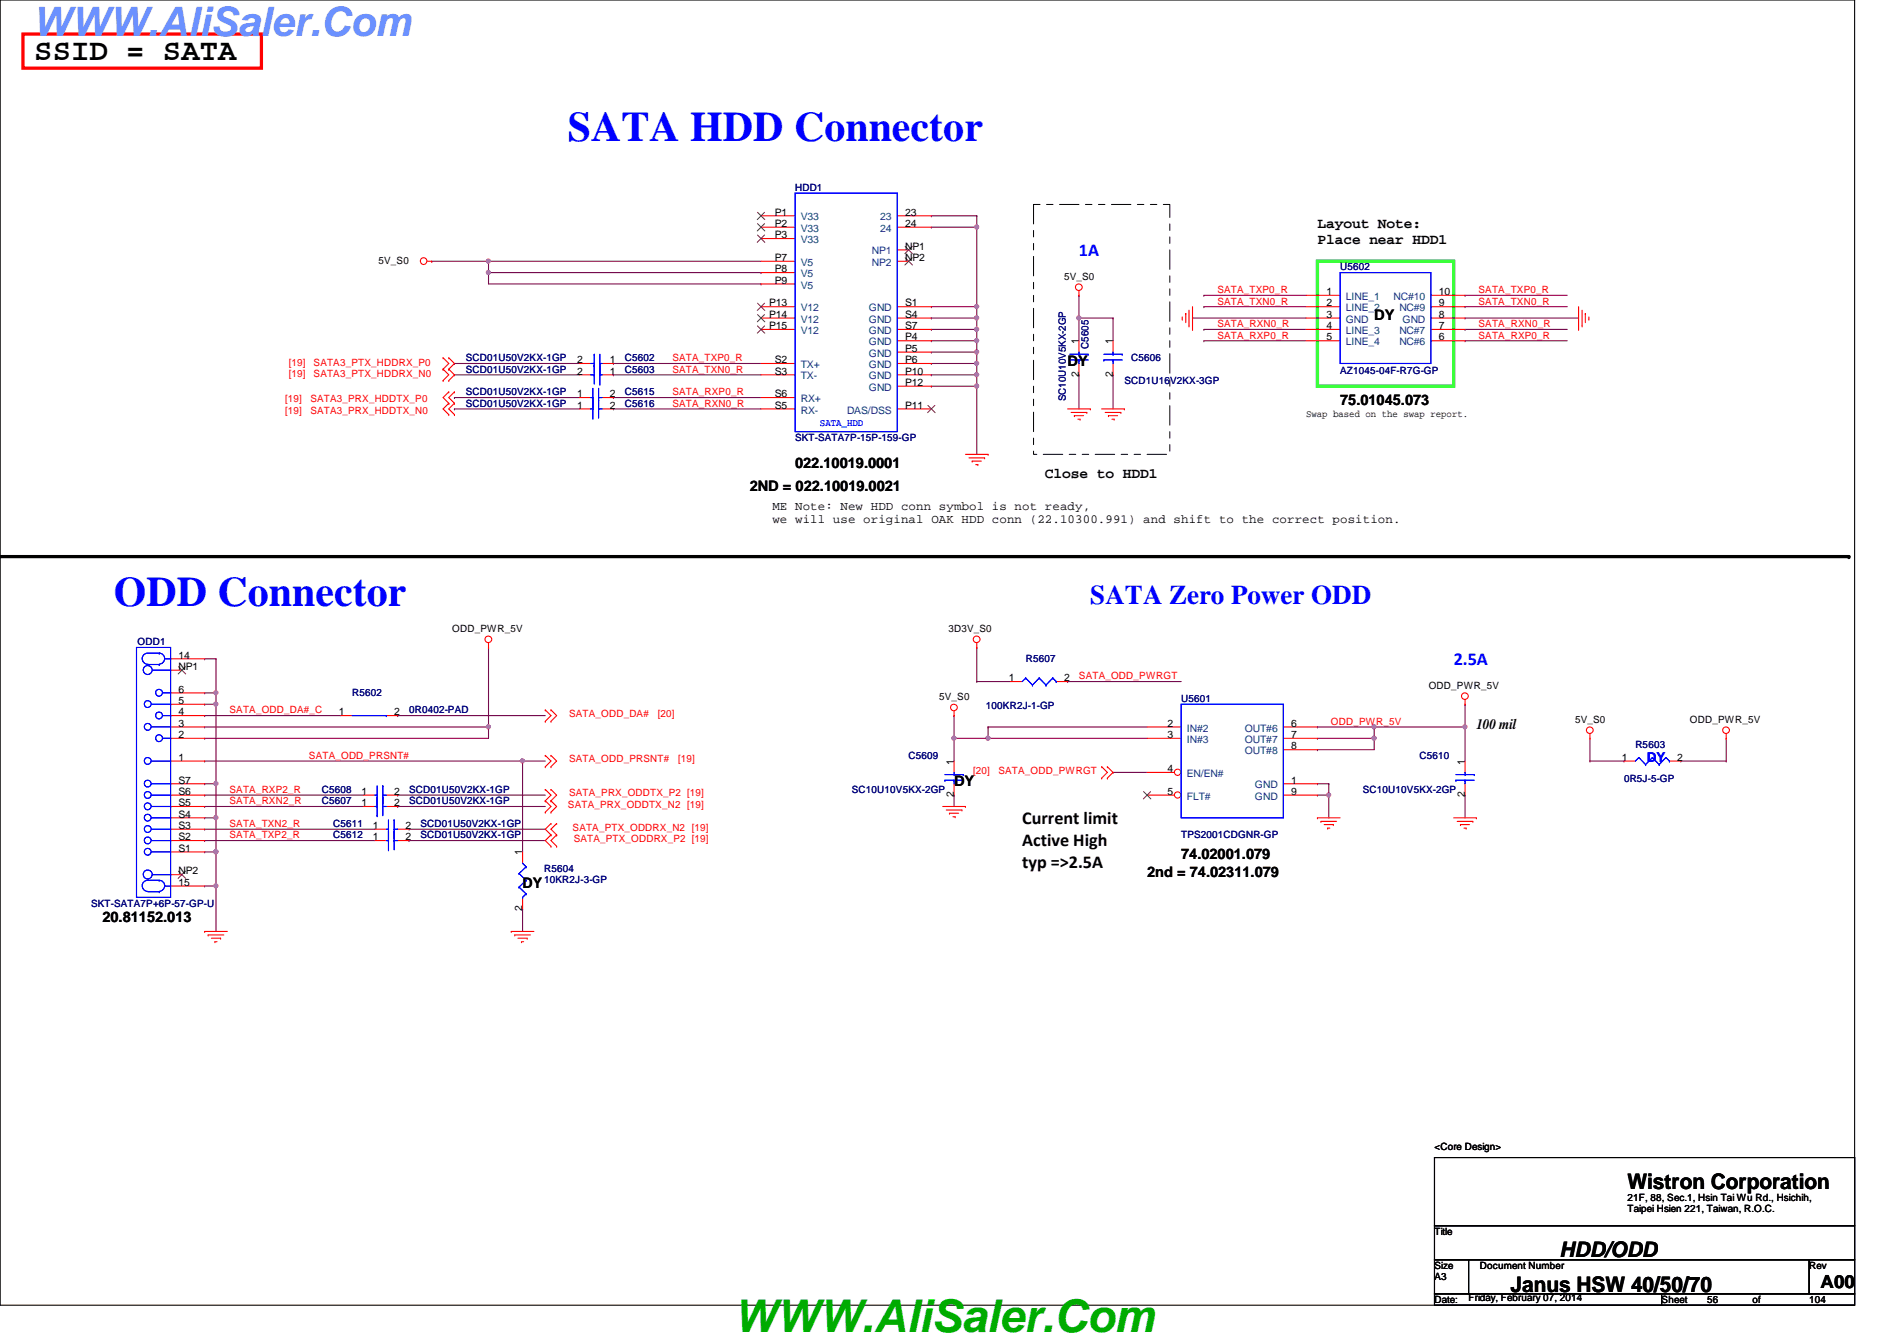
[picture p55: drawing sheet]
<svg xmlns="http://www.w3.org/2000/svg" width="297mm" height="210mm" viewBox="0 0 297 210" stroke-linecap="round" stroke-linejoin="round" font-family="sans-serif">
<defs><g id="words">
<text font-size="7.1" fill="#00ab00" x="114.9" y="208.6">WWW.AliSaler.Com</text>
<g font-size="6.6" fill="#00f">
<text x="88.9" y="22">SATA HDD Connector</text>
<text x="17.8" y="94.9">ODD Connector</text>
</g>
<text font-size="6.3" fill="#6b91ff" x="5.1" y="5.6">WWW.AliSaler.Com</text>
<text font-size="4.8" x="5.4" y="9.4">SSID = SATA</text>
<text font-size="4.2" fill="#00f" x="170.7" y="94.6">SATA Zero Power ODD</text>
<g font-size="3.3">
<text x="254.8" y="186.1">Wistron Corporation</text>
<text x="244.2" y="196.7">HDD/ODD</text>
<text x="236.5" y="202.3">Janus HSW 40/50/70</text>
</g>
<g font-size="2.8" fill="#00f">
<text x="168.9" y="40">1A</text>
<text x="227.6" y="104.1">2.5A</text>
</g>
<g font-size="2.8">
<text x="160.1" y="128.9">Current limit</text>
<text x="160.1" y="132.4">Active High</text>
<text x="160.1" y="135.9">typ =&gt;2.5A</text>
<text x="285.1" y="201.6">A00</text>
</g>
<g font-size="2.3">
<text x="206.3" y="35.6">Layout Note:</text>
<text x="206.3" y="38.2">Place near HDD1</text>
<text x="215.2" y="50.1">DY</text>
<text x="167.2" y="57.2">DY</text>
<text x="209.8" y="63.5">75.01045.073</text>
<text x="117.4" y="76.8">2ND = 022.10019.0021</text>
<text x="124.5" y="73.2">022.10019.0001</text>
<text x="163.6" y="74.8">Close to HDD1</text>
<text x="231.2" y="114.1">100 mil</text>
<text x="149.4" y="123">DY</text>
<text x="179.6" y="137.2">2nd = 74.02311.079</text>
<text x="185" y="134.4">74.02001.079</text>
<text x="81.8" y="139">DY</text>
<text x="16" y="144.4">20.81152.013</text>
</g>
<text font-size="2.1" fill="#00f" x="257.8" y="119.3">DY</text>
<g font-size="1.9">
<text x="120.9" y="79.8">ME Note: New HDD conn symbol is not ready,</text>
<text x="120.9" y="81.8">we will use original OAK HDD conn (22.10300.991) and shift to the correct position.</text>
</g>
<g font-size="1.6" fill="#000080">
<text x="124.5" y="29.9">HDD1</text>
<text x="209.8" y="42.3">U5602</text>
<text x="72.9" y="56.6">SCD01U50V2KX-1GP</text>
<text x="72.9" y="58.3">SCD01U50V2KX-1GP</text>
<text x="97.8" y="56.6">C5602</text>
<text x="97.8" y="58.3">C5603</text>
<text x="170.4" y="54.6" transform="rotate(-90 170.4 54.6)">C5605</text>
<text x="177.1" y="56.6">C5606</text>
<text x="209.8" y="58.5">AZ1045-04F-R7G-GP</text>
<text x="72.9" y="61.9">SCD01U50V2KX-1GP</text>
<text x="72.9" y="63.7">SCD01U50V2KX-1GP</text>
<text x="97.8" y="61.9">C5615</text>
<text x="97.8" y="63.7">C5616</text>
<text x="166.9" y="62.8" transform="rotate(-90 166.9 62.8)">SC10U10V5KX-2GP</text>
<text x="176.1" y="60.1">SCD1U16V2KX-3GP</text>
<text x="124.5" y="69">SKT-SATA7P-15P-159-GP</text>
<text x="21.5" y="101">ODD1</text>
<text x="160.6" y="103.7">R5607</text>
<text x="55.2" y="109">R5602</text>
<text x="64" y="111.7">0R0402-PAD</text>
<text x="154.4" y="111">100KR2J-1-GP</text>
<text x="185" y="109.9">U5601</text>
<text x="142.3" y="118.8">C5609</text>
<text x="222.3" y="118.8">C5610</text>
<text x="256.1" y="117">R5603</text>
<text x="50.4" y="125.9">C5607</text>
<text x="50.4" y="124.1">C5608</text>
<text x="64" y="125.9">SCD01U50V2KX-1GP</text>
<text x="64" y="124.1">SCD01U50V2KX-1GP</text>
<text x="133.4" y="124.1">SC10U10V5KX-2GP</text>
<text x="213.4" y="124.1">SC10U10V5KX-2GP</text>
<text x="254.3" y="122.3">0R5J-5-GP</text>
<text x="52.2" y="129.5">C5611</text>
<text x="52.2" y="131.2">C5612</text>
<text x="65.8" y="129.5">SCD01U50V2KX-1GP</text>
<text x="65.8" y="131.2">SCD01U50V2KX-1GP</text>
<text x="185" y="131.2">TPS2001CDGNR-GP</text>
<text x="85.2" y="136.6">R5604</text>
<text x="14.3" y="141.9">SKT-SATA7P+6P-57-GP-U</text>
<text x="85.2" y="138.2">10KR2J-3-GP</text>
</g>
<g font-size="1.6">
<text x="121.3" y="33.7">P1</text>
<text x="121.3" y="35.5">P2</text>
<text x="141.7" y="33.7">23</text>
<text x="141.7" y="35.5">24</text>
<text x="59.3" y="41.3">5V_S0</text>
<text x="121.3" y="37.3">P3</text>
<text x="121.3" y="40.9">P7</text>
<text x="141.7" y="39.1">NP1</text>
<text x="141.7" y="40.9">NP2</text>
<text x="120.4" y="48">P13</text>
<text x="121.3" y="42.6">P8</text>
<text x="121.3" y="44.4">P9</text>
<text x="141.7" y="48">S1</text>
<text x="166.6" y="43.8">5V_S0</text>
<text x="207.7" y="46.2">1</text>
<text x="207.7" y="48">2</text>
<text x="225.3" y="46.2">10</text>
<text x="225.3" y="48">9</text>
<text x="120.4" y="49.7">P14</text>
<text x="120.4" y="51.5">P15</text>
<text x="141.7" y="49.7">S4</text>
<text x="141.7" y="51.5">S7</text>
<text x="141.7" y="53.3">P4</text>
<text x="168.9" y="53.9" transform="rotate(-90 168.9 53.9)">1</text>
<text x="174.2" y="53.9" transform="rotate(-90 174.2 53.9)">1</text>
<text x="207.7" y="51.5">4</text>
<text x="207.7" y="53.3">5</text>
<text x="207.7" y="49.7">3</text>
<text x="225.3" y="49.7">8</text>
<text x="225.3" y="51.5">7</text>
<text x="225.3" y="53.3">6</text>
<text x="90.4" y="56.9">2</text>
<text x="90.4" y="58.6">2</text>
<text x="95.5" y="56.9">1</text>
<text x="95.5" y="58.6">1</text>
<text x="121.3" y="56.9">S2</text>
<text x="121.3" y="58.6">S3</text>
<text x="141.7" y="55.1">P5</text>
<text x="141.7" y="56.9">P6</text>
<text x="141.7" y="58.6">P10</text>
<text x="168.9" y="59" transform="rotate(-90 168.9 59)">2</text>
<text x="174.2" y="59" transform="rotate(-90 174.2 59)">2</text>
<text x="90.4" y="62.2">1</text>
<text x="90.4" y="64">1</text>
<text x="95.5" y="62.2">2</text>
<text x="95.5" y="64">2</text>
<text x="121.3" y="62.2">S6</text>
<text x="121.3" y="64">S5</text>
<text x="141.7" y="60.4">P12</text>
<text x="141.7" y="64">P11</text>
<text x="204.5" y="65.2">Swap based on the swap report.</text>
<text x="70.8" y="98.9">ODD_PWR_5V</text>
<text x="148.5" y="98.9">3D3V_S0</text>
<text x="27.9" y="103.1">14</text>
<text x="27.9" y="104.9">NP1</text>
<text x="157.9" y="106.6">1</text>
<text x="166.6" y="106.6">2</text>
<text x="223.7" y="107.8">ODD_PWR_5V</text>
<text x="27.9" y="108.4">6</text>
<text x="27.9" y="110.2">5</text>
<text x="27.9" y="112">4</text>
<text x="27.9" y="113.7">3</text>
<text x="53" y="112">1</text>
<text x="61.7" y="112">2</text>
<text x="147.1" y="109.6">5V_S0</text>
<text x="182.8" y="113.7">2</text>
<text x="202.2" y="113.7">6</text>
<text x="246.6" y="113.1">5V_S0</text>
<text x="264.6" y="113.1">ODD_PWR_5V</text>
<text x="27.9" y="115.5">2</text>
<text x="27.9" y="119.1">1</text>
<text x="149.3" y="119.7" transform="rotate(-90 149.3 119.7)">1</text>
<text x="182.8" y="115.5">3</text>
<text x="202.2" y="115.5">7</text>
<text x="202.2" y="117.3">8</text>
<text x="229.4" y="119.7" transform="rotate(-90 229.4 119.7)">1</text>
<text x="254" y="119.1">1</text>
<text x="262.6" y="119.1">2</text>
<text x="27.9" y="122.6">S7</text>
<text x="27.9" y="124.4">S6</text>
<text x="56.6" y="124.4">1</text>
<text x="61.7" y="124.4">2</text>
<text x="149.3" y="124.8" transform="rotate(-90 149.3 124.8)">2</text>
<text x="182.8" y="120.9">4</text>
<text x="182.8" y="124.4">5</text>
<text x="202.2" y="122.6">1</text>
<text x="202.2" y="124.4">9</text>
<text x="229.4" y="124.8" transform="rotate(-90 229.4 124.8)">2</text>
<text x="27.9" y="126.2">S5</text>
<text x="27.9" y="128">S4</text>
<text x="27.9" y="129.8">S3</text>
<text x="27.9" y="131.5">S2</text>
<text x="56.6" y="126.2">1</text>
<text x="58.4" y="129.8">1</text>
<text x="58.4" y="131.5">1</text>
<text x="61.7" y="126.2">2</text>
<text x="63.5" y="129.8">2</text>
<text x="63.5" y="131.5">2</text>
<text x="27.9" y="133.3">S1</text>
<text x="27.9" y="136.9">NP2</text>
<text x="81.8" y="133.9" transform="rotate(-90 81.8 133.9)">1</text>
<text x="27.9" y="138.6">15</text>
<text x="81.8" y="142.6" transform="rotate(-90 81.8 142.6)">2</text>
<text x="224.6" y="180">&lt;Core Design&gt;</text>
<text x="254.8" y="188">21F, 88, Sec.1, Hsin Tai Wu Rd., Hsichih,</text>
<text x="254.8" y="189.8">Taipei Hsien 221, Taiwan, R.O.C.</text>
<text x="224.6" y="193.3">Title</text>
<text x="224.6" y="198.6">Size</text>
<text x="224.6" y="204">Date:</text>
<text x="224.6" y="200.4">A3</text>
<text x="230" y="203.6">Friday, February 07, 2014</text>
<text x="231.7" y="198.6">Document Number</text>
<text x="260.2" y="204">Sheet</text>
<text x="267.3" y="204">56</text>
<text x="274.4" y="204">of</text>
<text x="283.3" y="198.6">Rev</text>
<text x="283.3" y="204">104</text>
</g>
<g font-size="1.6" fill="#004080">
<text x="125.4" y="34.5">V33</text>
<text x="137.8" y="34.5">23</text>
<text x="125.4" y="36.3">V33</text>
<text x="125.4" y="38.1">V33</text>
<text x="125.4" y="41.6">V5</text>
<text x="136.5" y="39.8">NP1</text>
<text x="136.5" y="41.6">NP2</text>
<text x="137.8" y="36.3">24</text>
<text x="125.4" y="43.4">V5</text>
<text x="125.4" y="45.2">V5</text>
<text x="210.7" y="46.9">LINE_1</text>
<text x="218.2" y="46.9">NC#10</text>
<text x="125.4" y="48.7">V12</text>
<text x="125.4" y="50.5">V12</text>
<text x="125.4" y="52.3">V12</text>
<text x="136.1" y="48.7">GND</text>
<text x="136.1" y="50.5">GND</text>
<text x="136.1" y="52.3">GND</text>
<text x="210.7" y="48.7">LINE_2</text>
<text x="210.7" y="52.3">LINE_3</text>
<text x="210.7" y="50.5">GND</text>
<text x="219.1" y="48.7">NC#9</text>
<text x="219.1" y="52.3">NC#7</text>
<text x="219.6" y="50.5">GND</text>
<text x="125.4" y="57.6">TX+</text>
<text x="125.4" y="59.4">TX-</text>
<text x="136.1" y="54.1">GND</text>
<text x="136.1" y="55.8">GND</text>
<text x="136.1" y="57.6">GND</text>
<text x="136.1" y="59.4">GND</text>
<text x="210.7" y="54.1">LINE_4</text>
<text x="219.1" y="54.1">NC#6</text>
<text x="125.4" y="62.9">RX+</text>
<text x="125.4" y="64.7">RX-</text>
<text x="132.6" y="64.7">DAS/DSS</text>
<text x="136.1" y="61.2">GND</text>
<text x="185.8" y="114.5">IN#2</text>
<text x="185.8" y="116.3">IN#3</text>
<text x="194.9" y="114.5">OUT#6</text>
<text x="194.9" y="116.3">OUT#7</text>
<text x="194.9" y="118.1">OUT#8</text>
<text x="185.8" y="121.6">EN/EN#</text>
<text x="185.8" y="125.2">FLT#</text>
<text x="196.5" y="123.4">GND</text>
<text x="196.5" y="125.2">GND</text>
</g>
<g font-size="1.6" fill="#f00">
<text x="190.6" y="47.7">SATA_TXN0_R</text>
<text x="190.6" y="45.9">SATA_TXP0_R</text>
<text x="231.5" y="47.7">SATA_TXN0_R</text>
<text x="231.5" y="45.9">SATA_TXP0_R</text>
<text x="190.6" y="53">SATA_RXP0_R</text>
<text x="190.6" y="51.2">SATA_RXN0_R</text>
<text x="231.5" y="53">SATA_RXP0_R</text>
<text x="231.5" y="51.2">SATA_RXN0_R</text>
<text x="45.2" y="57.3">[19]</text>
<text x="45.2" y="59.1">[19]</text>
<text x="49.1" y="57.3">SATA3_PTX_HDDRX_P0</text>
<text x="49.1" y="59.1">SATA3_PTX_HDDRX_N0</text>
<text x="105.3" y="56.6">SATA_TXP0_R</text>
<text x="105.3" y="58.3">SATA_TXN0_R</text>
<text x="44.7" y="62.9">[19]</text>
<text x="44.7" y="64.7">[19]</text>
<text x="48.6" y="62.9">SATA3_PRX_HDDTX_P0</text>
<text x="48.6" y="64.7">SATA3_PRX_HDDTX_N0</text>
<text x="105.3" y="61.9">SATA_RXP0_R</text>
<text x="105.3" y="63.7">SATA_RXN0_R</text>
<text x="168.9" y="106.3">SATA_ODD_PWRGT</text>
<text x="35.9" y="111.7">SATA_ODD_DA#_C</text>
<text x="89.1" y="112.2">SATA_ODD_DA#</text>
<text x="103" y="112.2">[20]</text>
<text x="208.4" y="113.5">ODD_PWR_5V</text>
<text x="48.4" y="118.8">SATA_ODD_PRSNT#</text>
<text x="89.1" y="119.3">SATA_ODD_PRSNT#</text>
<text x="106.2" y="119.3">[19]</text>
<text x="35.9" y="124.1">SATA_RXP2_R</text>
<text x="35.9" y="125.9">SATA_RXN2_R</text>
<text x="89.1" y="124.7">SATA_PRX_ODDTX_P2 [19]</text>
<text x="152.4" y="121.1">[20]</text>
<text x="156.3" y="121.1">SATA_ODD_PWRGT</text>
<text x="35.9" y="131.2">SATA_TXP2_R</text>
<text x="35.9" y="129.5">SATA_TXN2_R</text>
<text x="88.9" y="126.4">SATA_PRX_ODDTX_N2 [19]</text>
<text x="89.7" y="130">SATA_PTX_ODDRX_N2 [19]</text>
<text x="89.8" y="131.8">SATA_PTX_ODDRX_P2 [19]</text>
</g>
<text font-size="1.6" fill="#00f" x="128.4" y="66.7">SATA_HDD</text>
</g></defs>
<path d="M0 0h290.4v204.3h-290.4z" fill="none" stroke="#000" stroke-width=".17"/>
<g fill="none" stroke="#800040" stroke-width=".17">
<path d="M168.9 49.8h5.4M168.9 49.8h.1M168.9 58.7h.1M168.9 49.8v3.5M168.9 58.7v5.3M174.3 49.8h.1M174.3 58.7h.1M174.3 49.8v3.5M174.3 58.7v5.3M152.9 106.7h5.4M152.9 106.7h.1M152.9 101.3h.1"/>
<path d="M152.9 101.3v5.4M167.2 106.7h17.8M167.2 106.7h.1M229.4 113.8h.1M229.4 113.8v5.3M149.4 124.5h.1M149.4 124.5v1.7M229.4 124.5h.1M229.4 124.5v3.5"/>
</g>
<circle cx="168.9" cy="49.8" r=".32" fill="#f0f"/>
<circle cx="168.9" cy="49.8" r=".32" fill="none" stroke="#f0f" stroke-width=".17"/>
<g fill="none" stroke="#800040" stroke-width=".17">
<path d="M71.2 56.9h19.5M71.2 58.7h19.5M71.2 56.9h.1M71.2 58.7h.1M96.1 56.9h23.1M96.1 58.7h23.1M96.1 56.9h.1M96.1 58.7h.1M152.9 58.7h.1M152.9 58.7v1.8M168.9 46.2h.1M168.9 46.2v3.6"/>
<path d="M71.2 62.2h19.5M71.2 64h19.5M71.2 62.2h.1M71.2 64h.1M96.1 62.2h23.1M96.1 64h23.1M96.1 62.2h.1M96.1 64h.1"/>
</g>
<circle cx="152.9" cy="58.6" r=".32" fill="#f0f"/>
<circle cx="152.9" cy="58.6" r=".32" fill="none" stroke="#f0f" stroke-width=".17"/>
<path d="M152.9 56.9h.1M152.9 49.8h.1M152.9 49.8v1.8M152.9 56.9v1.8" fill="none" stroke="#800040" stroke-width=".17"/>
<circle cx="152.9" cy="49.8" r=".32" fill="#f0f"/>
<circle cx="152.9" cy="49.8" r=".32" fill="none" stroke="#f0f" stroke-width=".17"/>
<path d="M152.9 48h.1M152.9 48v1.8" fill="none" stroke="#800040" stroke-width=".17"/>
<circle cx="152.9" cy="48" r=".32" fill="#f0f"/>
<circle cx="152.9" cy="48" r=".32" fill="none" stroke="#f0f" stroke-width=".17"/>
<path d="M152.9 55.1h.1M152.9 55.1v1.8" fill="none" stroke="#800040" stroke-width=".17"/>
<circle cx="152.9" cy="55.1" r=".32" fill="#f0f"/>
<circle cx="152.9" cy="55.1" r=".32" fill="none" stroke="#f0f" stroke-width=".17"/>
<path d="M152.9 53.3h.1M152.9 51.6h.1M152.9 51.6v3.5" fill="none" stroke="#800040" stroke-width=".17"/>
<circle cx="152.9" cy="51.5" r=".32" fill="#f0f"/>
<circle cx="152.9" cy="51.5" r=".32" fill="none" stroke="#f0f" stroke-width=".17"/>
<path d="M145.8 49.8h.1M145.8 51.6h.1M145.8 58.7h.1M145.8 53.3h.1M145.8 49.8h7.1M145.8 51.6h7.1M145.8 58.7h7.1M145.8 53.3h7.1M145.8 60.5h.1M145.8 60.5h7.1" fill="none" stroke="#800040" stroke-width=".17"/>
<circle cx="152.9" cy="53.3" r=".32" fill="#f0f"/>
<circle cx="152.9" cy="53.3" r=".32" fill="none" stroke="#f0f" stroke-width=".17"/>
<path d="M145.8 55.1h.1M145.8 48h.1M145.8 56.9h.1M145.8 55.1h7.1M145.8 48h7.1M145.8 56.9h7.1" fill="none" stroke="#800040" stroke-width=".17"/>
<circle cx="152.9" cy="56.9" r=".32" fill="#f0f"/>
<circle cx="152.9" cy="56.9" r=".32" fill="none" stroke="#f0f" stroke-width=".17"/>
<path d="M67.6 40.9h51.6M67.6 40.9h.1M76.5 40.9h.1M76.5 40.9v1.8" fill="none" stroke="#800040" stroke-width=".17"/>
<circle cx="76.5" cy="40.9" r=".32" fill="#f0f"/>
<circle cx="76.5" cy="40.9" r=".32" fill="none" stroke="#f0f" stroke-width=".17"/>
<path d="M76.5 42.7h.1M76.5 42.7v1.7M76.5 42.7h42.7M119.2 42.7h.1" fill="none" stroke="#800040" stroke-width=".17"/>
<circle cx="76.5" cy="42.6" r=".32" fill="#f0f"/>
<circle cx="76.5" cy="42.6" r=".32" fill="none" stroke="#f0f" stroke-width=".17"/>
<path d="M76.5 44.4h42.7M119.2 44.4h.1M152.9 60.5h.1M152.9 60.5v10.6" fill="none" stroke="#800040" stroke-width=".17"/>
<circle cx="152.9" cy="60.4" r=".32" fill="#f0f"/>
<circle cx="152.9" cy="60.4" r=".32" fill="none" stroke="#f0f" stroke-width=".17"/>
<path d="M145.8 35.6h.1M145.8 33.8h.1M145.8 35.6h7.1M145.8 33.8h7.1M152.9 33.8h.1M152.9 35.6h.1M152.9 33.8v14.2" fill="none" stroke="#800040" stroke-width=".17"/>
<circle cx="152.9" cy="35.5" r=".32" fill="#f0f"/>
<circle cx="152.9" cy="35.5" r=".32" fill="none" stroke="#f0f" stroke-width=".17"/>
<path d="M32 103.1h.1M32 103.1h1.8M33.8 108.5h.1M33.8 108.5v1.7" fill="none" stroke="#800040" stroke-width=".17"/>
<circle cx="33.8" cy="108.4" r=".32" fill="#f0f"/>
<circle cx="33.8" cy="108.4" r=".32" fill="none" stroke="#f0f" stroke-width=".17"/>
<path d="M32 122.7h.1M32 122.7h1.8M33.8 128h.1M33.8 128v5.3" fill="none" stroke="#800040" stroke-width=".17"/>
<circle cx="33.8" cy="133.3" r=".32" fill="#f0f"/>
<circle cx="33.8" cy="133.3" r=".32" fill="none" stroke="#f0f" stroke-width=".17"/>
<circle cx="33.8" cy="128" r=".32" fill="#f0f"/>
<circle cx="33.8" cy="128" r=".32" fill="none" stroke="#f0f" stroke-width=".17"/>
<path d="M81.8 119.1h.1M81.8 119.1h3.6" fill="none" stroke="#800040" stroke-width=".17"/>
<circle cx="81.8" cy="119.1" r=".32" fill="#f0f"/>
<circle cx="81.8" cy="119.1" r=".32" fill="none" stroke="#f0f" stroke-width=".17"/>
<g fill="none" stroke="#800040" stroke-width=".17">
<path d="M32 119.1h49.8M32 119.1h.1M32 110.2h.1M32 110.2h1.8M33.8 110.2h.1M33.8 110.2v12.5M81.8 119.1h.1M81.8 119.1v14.2M32 124.5h24.9M32 124.5h.1M32 138.7h.1M32 138.7h1.8"/>
<path d="M33.8 138.7h.1M33.8 138.7v7.1M62.3 124.5h23.1M62.3 124.5h.1M81.8 142.2h.1M81.8 142.2v3.6"/>
</g>
<circle cx="33.8" cy="122.7" r=".32" fill="#f0f"/>
<circle cx="33.8" cy="122.7" r=".32" fill="none" stroke="#f0f" stroke-width=".17"/>
<circle cx="33.8" cy="110.2" r=".32" fill="#f0f"/>
<circle cx="33.8" cy="110.2" r=".32" fill="none" stroke="#f0f" stroke-width=".17"/>
<path d="M32 115.6h44.5M32 115.6h.1M32 113.8h.1M62.3 112h23.1M62.3 112h.1M76.5 101.3h.1M76.5 101.3v12.5h-44.5M32 133.3h.1M32 133.3h1.8" fill="none" stroke="#800040" stroke-width=".17"/>
<circle cx="76.5" cy="113.8" r=".32" fill="#f0f"/>
<circle cx="76.5" cy="113.8" r=".32" fill="none" stroke="#f0f" stroke-width=".17"/>
<path d="M76.5 113.8h.1M76.5 113.8v1.8M33.8 133.3h.1M33.8 133.3v5.4" fill="none" stroke="#800040" stroke-width=".17"/>
<circle cx="33.8" cy="138.7" r=".32" fill="#f0f"/>
<circle cx="33.8" cy="138.7" r=".32" fill="none" stroke="#f0f" stroke-width=".17"/>
<circle cx="33.8" cy="133.3" r=".32" fill="#f0f"/>
<circle cx="33.8" cy="133.3" r=".32" fill="none" stroke="#f0f" stroke-width=".17"/>
<g fill="none" stroke="#800040" stroke-width=".17">
<path d="M186.7 49.8h.1M186.7 49.8h17.8M188.5 53.3h16M188.5 51.6h16M188.5 48h16M188.5 46.2h16M188.5 53.3h.1M188.5 51.6h.1M188.5 48h.1M188.5 46.2h.1M229.4 53.3h16M229.4 51.6h16"/>
<path d="M229.4 48h16M229.4 46.2h16M229.4 53.3h.1M229.4 51.6h.1M229.4 48h.1M229.4 46.2h.1M229.4 49.8h.1M229.4 49.8h17.8M32 112h21.4M32 108.5h.1M32 112h.1M33.8 103.1h.1"/>
<path d="M33.8 103.1v5.4h-1.8M149.4 115.6h.1M149.4 115.6v3.5M32 126.2h24.9M32 131.6h.1M32 129.8h.1M32 128h.1M32 126.2h.1M32 129.8h26.7M32 131.6h26.7M33.8 122.7h.1M33.8 122.7v5.3h-1.8"/>
<path d="M62.3 126.2h23.1M62.3 126.2h.1M64 129.8h21.4M64 131.6h21.4M64 129.8h.1M64 131.6h.1M174.3 120.9h5.3M174.3 120.9h.1M208.1 124.5h.1M208.1 124.5v3.5"/>
</g>
<circle cx="208" cy="124.4" r=".32" fill="#f0f"/>
<circle cx="208" cy="124.4" r=".32" fill="none" stroke="#f0f" stroke-width=".17"/>
<path d="M206.3 117.3h.1M206.3 115.6h.1M206.3 115.6h8.9M215.2 115.6h.1M215.2 115.6v1.7h-8.9M206.3 124.5h.1M206.3 124.5h1.8" fill="none" stroke="#800040" stroke-width=".17"/>
<circle cx="215.2" cy="115.5" r=".32" fill="#f0f"/>
<circle cx="215.2" cy="115.5" r=".32" fill="none" stroke="#f0f" stroke-width=".17"/>
<path d="M206.3 113.8h.1M206.3 113.8h8.9" fill="none" stroke="#800040" stroke-width=".17"/>
<circle cx="215.2" cy="113.8" r=".32" fill="#f0f"/>
<circle cx="215.2" cy="113.8" r=".32" fill="none" stroke="#f0f" stroke-width=".17"/>
<path d="M154.7 113.8h24.9M154.7 115.6h24.9M154.7 113.8h.1M154.7 115.6h.1M215.2 113.8h.1M215.2 113.8v1.8" fill="none" stroke="#800040" stroke-width=".17"/>
<circle cx="154.7" cy="115.5" r=".32" fill="#f0f"/>
<circle cx="154.7" cy="115.5" r=".32" fill="none" stroke="#f0f" stroke-width=".17"/>
<path d="M215.2 113.8h.1M215.2 113.8h14.2" fill="none" stroke="#800040" stroke-width=".17"/>
<circle cx="229.4" cy="113.8" r=".32" fill="#f0f"/>
<circle cx="229.4" cy="113.8" r=".32" fill="none" stroke="#f0f" stroke-width=".17"/>
<path d="M149.4 112h.1M149.4 115.6h.1M149.4 112v3.6M154.7 113.8h.1M154.7 113.8v1.8h-5.3M229.4 110.2h.1M229.4 110.2v3.6M206.3 122.7h.1M206.3 122.7h1.8M208.1 122.7h.1M208.1 122.7v1.8" fill="none" stroke="#800040" stroke-width=".17"/>
<circle cx="149.4" cy="115.5" r=".32" fill="#f0f"/>
<circle cx="149.4" cy="115.5" r=".32" fill="none" stroke="#f0f" stroke-width=".17"/>
<path d="M249 119.1h.1M249 115.6v3.5M249 119.1h5.3M254.3 119.1h.1M263.2 119.1h7.1M263.2 119.1h.1M270.3 119.1h.1M270.3 115.6v3.5" fill="none" stroke="#800040" stroke-width=".17"/>
<g fill="none" stroke="#f00" stroke-width=".17">
<path d="M66.9 40.9h.7M67.6 40.9h.1M69.4 56h.1M69.4 57.8h.1M69.4 59.6h.1M69.4 56l.9 .9-.9 .9M69.4 57.8l.9 .9-.9 .9M70.3 57.8h.1M70.3 56h.1M70.3 59.6h.1M70.3 56l.9 .9-.9 .9M70.3 57.8l.9 .9-.9 .9"/>
<path d="M168.9 46.2h.1M168.9 45.5v.7M168.9 53.3v1.8M168.9 56.9v1.8M185.1 50h.1M185.1 49.6v.4M185.7 49.1h.1M185.7 49.1v1.4M186.2 51h.1M186.2 48.6v2.4M186.7 51.6h.1M186.7 48v3.6"/>
<path d="M204.5 46.2h5.3M204.5 48h5.3M204.5 51.6h5.3M204.5 53.3h5.3M204.5 49.8h5.3M224.1 46.2h5.3M224.1 48h5.3M224.1 51.6h5.3M224.1 53.3h5.3M224.1 49.8h5.3M247.2 51.6h.1M247.2 48v3.6"/>
<path d="M247.7 51h.1M247.7 48.6v2.4M248.2 49.1h.1M248.2 49.1v1.4M248.8 50h.1M248.8 49.6v.4M70.3 61.3l-.9 .9 .9 .9M70.3 63.1l-.9 .9 .9 .9M70.3 61.3h.1M70.3 63.1h.1M70.3 64.9h.1M71.2 61.3l-.9 .9 .9 .9"/>
<path d="M71.2 63.1l-.9 .9 .9 .9M71.2 61.3h.1M71.2 63.1h.1M71.2 64.9h.1M90.7 64h1.8M90.7 62.2h1.8M94.3 64h1.8M94.3 62.2h1.8M151.2 71.1h3.5M151.7 71.7h2.5M152.2 72.2h.1M152.2 72.2h1.5"/>
<path d="M152.8 72.7h.3M153.1 72.7h.1M154.2 71.7h.1M154.7 71.1h.1M167.2 64h3.5M167.7 64.6h2.5M168.2 65.1h1.5M168.2 65.1h.1M168.8 65.6h.3M169.1 65.6h.1M170.2 64.6h.1M170.7 64h.1"/>
<path d="M172.5 64h3.6M173.1 64.6h2.4M173.6 65.1h1.4M173.6 65.1h.1M174.1 65.6h.4M174.5 65.6h.1M175.5 64.6h.1M176.1 64h.1M53.4 112h1.8M60.5 112h1.8M76.5 101.3h.1M76.5 100.6v.7"/>
<path d="M85.4 112.9h.1M85.4 111.1h.1M85.4 118.2h.1M85.4 111.1l.9 .9-.9 .9M85.4 118.2l.9 .9-.9 .9M86.3 111.1l.9 .9-.9 .9M86.3 118.2l.9 .9-.9 .9M86.3 112.9h.1M86.3 111.1h.1M86.3 118.2h.1M149.4 112h.1M149.4 111.3v.7"/>
<path d="M152.9 101.3h.1M152.9 100.6v.7M179.6 113.8h5.4M179.6 115.6h5.4M229.4 110.2h.1M229.4 109.5v.7M229.4 119.1v1.8M249 115.6h.1M249 114.9v.7M270.3 115.6h.1M270.3 114.9v.7M56.9 126.2h1.8"/>
<path d="M56.9 124.5h1.8M60.5 126.2h1.8M60.5 124.5h1.8M85.4 125.3h.1M85.4 123.6h.1M85.4 120h.1M85.4 127.1h.1M85.4 123.6l.9 .9-.9 .8M85.4 125.3l.9 .9-.9 .9M86.3 123.6l.9 .9-.9 .8M86.3 125.3l.9 .9-.9 .9M86.3 128.9l-.9 .9 .9 .9"/>
<path d="M86.3 130.7l-.9 .9 .9 .9M86.3 125.3h.1M86.3 123.6h.1M86.3 120h.1M86.3 128.9h.1M86.3 130.7h.1M86.3 132.5h.1M86.3 127.1h.1M87.2 130.7h.1M87.2 128.9h.1M87.2 132.5h.1M87.2 128.9l-.9 .9 .9 .9"/>
<path d="M87.2 130.7l-.9 .9 .9 .9M147.6 126.2h3.6M148.2 126.8h2.4M148.7 127.3h1.4M148.7 127.3h.1M149.2 127.8h.4M149.6 127.8h.1M150.6 126.8h.1M151.2 126.2h.1M172.5 120l.9 .9-.9 .9M172.5 120h.1M172.5 121.8h.1"/>
<path d="M173.4 121.8h.1M173.4 120h.1M173.4 120l.9 .9-.9 .9M201 122.7h5.3M206.3 128h.1M206.3 128h3.5M206.8 128.6h.1M206.8 128.6h2.5M207.3 129.1h1.5M207.9 129.6h.1M207.9 129.6h.3M208.8 129.1h.1"/>
<path d="M227.6 128h3.6M228.2 128.6h2.4M228.7 129.1h1.4M228.7 129.1h.1M229.2 129.6h.4M229.4 122.7v1.8M229.6 129.6h.1M230.6 128.6h.1M231.2 128h.1M32 145.8h3.6M32 145.8h.1M32.6 146.3h2.4"/>
<path d="M32.6 146.3h.1M33.1 146.9h1.4M33.7 147.4h.3M33.7 147.4h.1M34.5 146.9h.1M80 145.8h.1M80 145.8h3.6M80.6 146.3h.1M80.6 146.3h2.5M81.1 146.9h1.4M81.7 147.4h.1M81.7 147.4h.3"/>
<path d="M82.5 146.9h.1"/>
<circle cx="66.3" cy="40.9" r=".52"/>
<circle cx="168.9" cy="45" r=".52"/>
<circle cx="76.5" cy="100.1" r=".52"/>
<circle cx="149.4" cy="110.7" r=".52"/>
<circle cx="152.9" cy="100.1" r=".52"/>
<circle cx="229.4" cy="109" r=".52"/>
<circle cx="248.9" cy="114.3" r=".52"/>
<circle cx="270.3" cy="114.3" r=".52"/>
</g>
<path d="M224.6 181.2h65.8v10.7h-65.8zM224.6 191.9h65.8v5.3h-65.8zM224.6 197.2h5.4v5.3h-5.4zM230 197.2h53.3v5.3h-53.3zM283.3 197.2h7.1v5.3h-7.1zM224.6 202.5h35.6v1.8h-35.6zM260.2 202.5h30.2v1.8h-30.2z" fill="none" stroke="#000" stroke-width=".17"/>
<path d="M3.6 5.3h37.3v5.4h-37.3z" fill="none" stroke="#f00" stroke-width=".51"/>
<path d="M0 87.1h289.5" fill="none" stroke="#000" stroke-width=".51"/>
<circle cx="289.5" cy="87.1" r=".25" fill="#000"/>
<path d="M161.8 32h21.4v39.1h-21.4z" fill="none" stroke="#000" stroke-width=".16" stroke-dasharray="3 1 1 1 1 1"/>
<path d="M206.3 40.9h21.3v19.6h-21.3z" fill="none" stroke="#0f0" stroke-width=".51"/>
<g fill="none" stroke="#00f" stroke-width=".17">
<path d="M167.5 56.3h.1M167.5 55.5h2.9M167.5 56.3h2.9M168.9 55.5h.1M168.9 56.3h.1M168.9 55.1v.4M168.9 56.3v.6M170.4 55.5h.1M209.8 42.7h14.3v14.2h-14.3zM92.5 62.2h.3M92.5 64h.3M92.8 62.2h.1"/>
<path d="M92.8 63.7h.1M92.8 64h.1M92.8 65.4h.1M92.8 60.8v4.6M93.7 62.2h.6M93.7 64h.6M93.7 62.2h.1M93.7 60.8h.1M93.7 64h.1M93.7 62.6h.1M93.7 60.8v4.6M55.2 112h5.3"/>
<path d="M60.5 112h.1M58.7 126.2h.4M58.7 124.5h.4M59.1 126.2h.1M59.1 127.7h.1M59.1 124.5h.1M59.1 125.9h.1M59.1 123v4.7M59.9 126.2h.6M59.9 124.5h.6M59.9 126.2h.1M59.9 124.8h.1"/>
<path d="M59.9 124.5h.1M59.9 123h.1M59.9 123v4.7M228 122.1h.1M228 121.2h2.8M228 122.1h2.8M229.4 121.2h.1M229.4 122.1h.1M229.4 120.9v.3M229.4 122.1v.6M230.8 121.2h.1"/>
</g>
<circle cx="184.4" cy="120.9" r=".5" fill="#fff"/>
<g fill="none" stroke="#f00" stroke-width=".17">
<path d="M179.6 120.9h4.3"/>
<circle cx="184.4" cy="120.9" r=".5"/>
</g>
<circle cx="184.4" cy="124.4" r=".5" fill="#fff"/>
<g fill="none" stroke="#f00" stroke-width=".17">
<path d="M119.2 33.8h5.3M119.2 35.6h5.3M119.2 37.3h5.3M140.5 33.8h5.3M140.5 35.6h5.3M140.5 39.1h1.8M90.7 56.9h1.8M90.7 58.7h1.8M94.3 56.9h1.8M94.3 58.7h1.8M119.2 48h5.3M119.2 49.8h5.3"/>
<path d="M119.2 51.6h5.3M119.2 56.9h5.3M119.2 40.9h5.3M119.2 42.7h5.3M119.2 44.4h5.3M119.2 58.7h5.3M140.5 48h5.3M140.5 49.8h5.3M140.5 51.6h5.3M140.5 53.3h5.3M140.5 55.1h5.3M140.5 56.9h5.3"/>
<path d="M140.5 40.9h1.8M140.5 58.7h5.3M174.3 53.3v1.8M174.3 56.9v1.8M119.2 64h5.3M119.2 62.2h5.3M140.5 64h5.3M140.5 60.5h5.3M26.7 113.8h5.3M26.7 115.6h5.3M26.7 103.1h5.3M26.7 104.9h1.8"/>
<path d="M26.7 108.5h5.3M26.7 110.2h5.3M26.7 112h5.3M26.7 119.1h5.3M149.4 119.1v1.8M158.3 106.7h1.8M165.4 106.7h1.8M201 113.8h5.3M201 115.6h5.3M201 117.3h5.3M254.3 119.1h1.8M261.4 119.1h1.8"/>
<path d="M26.7 124.5h5.3M26.7 129.8h5.3M26.7 122.7h5.3M26.7 126.2h5.3M26.7 128h5.3M26.7 131.6h5.3M26.7 133.3h5.3M26.7 136.9h1.8M26.7 138.7h5.3M58.7 129.8h1.8M58.7 131.6h1.8M62.3 129.8h1.7"/>
<path d="M62.3 131.6h1.7M81.8 133.4v1.7M149.4 122.7v1.8M179.6 124.5h4.3M201 124.5h5.3M81.8 140.5v1.7"/>
<circle cx="184.4" cy="124.4" r=".5"/>
</g>
<g fill="none" stroke="#804000" stroke-width=".16">
<path d="M118.6 33.2l1.2 1.2M118.6 35l1.2 1.2M118.6 36.8l1.2 1.1M119.7 33.2l-1.1 1.2M119.7 35l-1.1 1.2M119.7 36.8l-1.1 1.1M141.7 38.6l1.2 1.1M142.8 38.6l-1.1 1.1M118.6 47.5l1.2 1.1M118.6 49.2l1.2 1.2M118.6 51l1.2 1.2M119.7 47.5l-1.1 1.1"/>
<path d="M119.7 49.2l-1.1 1.2M119.7 51l-1.1 1.2M141.7 40.3l1.2 1.2M142.8 40.3l-1.1 1.2M145.3 63.5l1.1 1.1M146.4 63.5l-1.2 1.1M27.9 104.4l1.2 1.1M29 104.4l-1.1 1.1M27.9 136.4l1.2 1.1M29 136.4l-1.1 1.1M179.1 123.9l1.1 1.2M180.2 123.9l-1.2 1.2"/>
</g>
<g fill="none" stroke="#00f" stroke-width=".17">
<path d="M124.5 30.2h16v37.4h-16zM92.5 56.9h.5M92.5 58.7h.5M93 56.9h.1M93 55.5h.1M93 58.7h.1M93 57.2h.1M93 55.5v4.6M93.9 56.9h.4M93.9 58.7h.4M93.9 56.9h.1M93.9 58.3h.1"/>
<path d="M93.9 58.7h.1M93.9 55.5v4.6M172.8 56.3h.1M172.8 55.5h2.9M172.8 56.3h2.9M174.3 55.5h.1M174.3 56.3h.1M174.3 55.1v.4M174.3 56.3v.6M175.7 55.5h.1M93.9 60.1h.1M21.4 101.3h5.3v39.2h-5.3z"/>
<path d="M23.2 104h1.7M23.7 110.2h3M23.7 113.8h3M23.7 119.1h3M23.9 104.9h2.8M24.9 102.2h-1.7a.87 .87 0 0 0-.9 .9 .87 .87 0 0 0 .9 .9M24.9 102.2a.87 .87 0 0 1 .9 .9 .87 .87 0 0 1-.9 .9M24.9 104h.1M24.9 102.2h.1M25.5 108.5h1.2M25.5 112h1.2M25.5 115.6h1.2"/>
<path d="M25.8 103.1h.9M26.7 103.1h.1M26.7 104.9h.1M26.7 108.5h.1M26.7 110.2h.1M26.7 112h.1M26.7 113.8h.1M26.7 115.6h.1M26.7 119.1h.1M160.6 106.1h.1M160.6 106.1l1.1 1.1M160.6 106.1l-.5 .6"/>
<path d="M161.7 107.2h.1M162.7 106.1l-1 1.1M162.7 106.1h.1M162.7 106.1l1.1 1.1M163.8 107.2h.1M164.8 106.1l-1 1.1M164.8 106.1h.1M164.8 106.1l.6 .6M165.4 106.7h.1M185 110.2h16v17.8h-16zM256.6 118.6h.1M256.6 118.6l1.1 1.1"/>
<path d="M256.6 118.6l-.5 .5M257.7 119.7h.1M258.7 118.6l-1 1.1M258.7 118.6h.1M258.7 118.6l1.1 1.1M259.8 119.7h.1M260.9 118.6l-1.1 1.1M260.9 118.6h.1M260.9 118.6l.5 .5M261.4 119.1h.1M23.2 139.6h1.7M23.7 129.8h3"/>
<path d="M23.7 122.7h3M23.7 124.5h3M23.7 126.2h3M23.7 128h3M23.7 131.6h3M23.7 133.3h3M23.9 136.9h2.8M24.9 137.8h-1.7a.87 .87 0 0 0-.9 .9 .87 .87 0 0 0 .9 .8M24.9 139.6h.1M24.9 137.8h.1M24.9 137.8a.87 .87 0 0 1 .9 .9 .87 .87 0 0 1-.9 .8M25.8 138.7h.9"/>
<path d="M26.7 122.7h.1M26.7 124.5h.1M26.7 126.2h.1M26.7 128h.1M26.7 129.8h.1M26.7 131.6h.1M26.7 133.3h.1M26.7 136.9h.1M26.7 138.7h.1M60.5 129.8h.3M60.5 131.6h.3M60.8 129.8h.1"/>
<path d="M60.8 131.2h.1M60.8 131.6h.1M60.8 133h.1M60.8 128.4v4.6M61.7 129.8h.1M61.7 128.4h.1M61.7 131.6h.1M61.7 130.1h.1M61.7 128.4v4.6M61.7 129.8h.6M61.7 131.6h.6M81.3 136.7h.1"/>
<path d="M81.3 138.9h.1M81.3 136.7l1.1 1.1M81.3 138.9l1.1 1M81.8 135.1l.6 .6M82.4 135.7h.1M82.4 137.8h.1M82.4 139.9h.1M82.4 135.7l-1.1 1M82.4 137.8l-1.1 1.1M82.4 139.9l-.6 .6M148 122.1h.1M148 121.2h2.8"/>
<path d="M148 122.1h2.8M149.4 121.2h.1M149.4 122.1h.1M149.4 120.9v.3M149.4 122.1v.6M150.8 121.2h.1M81.8 140.5h.1"/>
<circle cx="23.1" cy="113.8" r=".54"/>
<circle cx="23.1" cy="119.1" r=".54"/>
<circle cx="23.1" cy="110.2" r=".54"/>
<circle cx="23.1" cy="104.9" r=".7"/>
<circle cx="24.9" cy="108.4" r=".54"/>
<circle cx="24.9" cy="112" r=".54"/>
<circle cx="24.9" cy="115.5" r=".54"/>
<circle cx="23.1" cy="122.7" r=".54"/>
<circle cx="23.1" cy="133.3" r=".54"/>
<circle cx="23.1" cy="131.5" r=".54"/>
<circle cx="23.1" cy="128" r=".54"/>
<circle cx="23.1" cy="124.4" r=".54"/>
<circle cx="23.1" cy="126.2" r=".54"/>
<circle cx="23.1" cy="129.8" r=".54"/>
<circle cx="23.1" cy="136.9" r=".7"/>
</g>
<circle cx="168.9" cy="49.8" r=".32" fill="#f0f"/>
<circle cx="168.9" cy="49.8" r=".32" fill="none" stroke="#f0f" stroke-width=".17"/>
<circle cx="152.9" cy="58.6" r=".32" fill="#f0f"/>
<circle cx="152.9" cy="58.6" r=".32" fill="none" stroke="#f0f" stroke-width=".17"/>
<circle cx="152.9" cy="49.8" r=".32" fill="#f0f"/>
<circle cx="152.9" cy="49.8" r=".32" fill="none" stroke="#f0f" stroke-width=".17"/>
<circle cx="152.9" cy="48" r=".32" fill="#f0f"/>
<circle cx="152.9" cy="48" r=".32" fill="none" stroke="#f0f" stroke-width=".17"/>
<circle cx="152.9" cy="55.1" r=".32" fill="#f0f"/>
<circle cx="152.9" cy="55.1" r=".32" fill="none" stroke="#f0f" stroke-width=".17"/>
<circle cx="152.9" cy="51.5" r=".32" fill="#f0f"/>
<circle cx="152.9" cy="51.5" r=".32" fill="none" stroke="#f0f" stroke-width=".17"/>
<circle cx="152.9" cy="53.3" r=".32" fill="#f0f"/>
<circle cx="152.9" cy="53.3" r=".32" fill="none" stroke="#f0f" stroke-width=".17"/>
<circle cx="152.9" cy="56.9" r=".32" fill="#f0f"/>
<circle cx="152.9" cy="56.9" r=".32" fill="none" stroke="#f0f" stroke-width=".17"/>
<circle cx="76.5" cy="40.9" r=".32" fill="#f0f"/>
<circle cx="76.5" cy="40.9" r=".32" fill="none" stroke="#f0f" stroke-width=".17"/>
<circle cx="76.5" cy="42.6" r=".32" fill="#f0f"/>
<circle cx="76.5" cy="42.6" r=".32" fill="none" stroke="#f0f" stroke-width=".17"/>
<circle cx="152.9" cy="60.4" r=".32" fill="#f0f"/>
<circle cx="152.9" cy="60.4" r=".32" fill="none" stroke="#f0f" stroke-width=".17"/>
<circle cx="152.9" cy="35.5" r=".32" fill="#f0f"/>
<circle cx="152.9" cy="35.5" r=".32" fill="none" stroke="#f0f" stroke-width=".17"/>
<circle cx="33.8" cy="108.4" r=".32" fill="#f0f"/>
<circle cx="33.8" cy="108.4" r=".32" fill="none" stroke="#f0f" stroke-width=".17"/>
<circle cx="33.8" cy="133.3" r=".32" fill="#f0f"/>
<circle cx="33.8" cy="133.3" r=".32" fill="none" stroke="#f0f" stroke-width=".17"/>
<circle cx="33.8" cy="128" r=".32" fill="#f0f"/>
<circle cx="33.8" cy="128" r=".32" fill="none" stroke="#f0f" stroke-width=".17"/>
<circle cx="81.8" cy="119.1" r=".32" fill="#f0f"/>
<circle cx="81.8" cy="119.1" r=".32" fill="none" stroke="#f0f" stroke-width=".17"/>
<circle cx="33.8" cy="122.7" r=".32" fill="#f0f"/>
<circle cx="33.8" cy="122.7" r=".32" fill="none" stroke="#f0f" stroke-width=".17"/>
<circle cx="33.8" cy="110.2" r=".32" fill="#f0f"/>
<circle cx="33.8" cy="110.2" r=".32" fill="none" stroke="#f0f" stroke-width=".17"/>
<circle cx="76.5" cy="113.8" r=".32" fill="#f0f"/>
<circle cx="76.5" cy="113.8" r=".32" fill="none" stroke="#f0f" stroke-width=".17"/>
<circle cx="33.8" cy="138.7" r=".32" fill="#f0f"/>
<circle cx="33.8" cy="138.7" r=".32" fill="none" stroke="#f0f" stroke-width=".17"/>
<circle cx="33.8" cy="133.3" r=".32" fill="#f0f"/>
<circle cx="33.8" cy="133.3" r=".32" fill="none" stroke="#f0f" stroke-width=".17"/>
<circle cx="208" cy="124.4" r=".32" fill="#f0f"/>
<circle cx="208" cy="124.4" r=".32" fill="none" stroke="#f0f" stroke-width=".17"/>
<circle cx="215.2" cy="115.5" r=".32" fill="#f0f"/>
<circle cx="215.2" cy="115.5" r=".32" fill="none" stroke="#f0f" stroke-width=".17"/>
<circle cx="215.2" cy="113.8" r=".32" fill="#f0f"/>
<circle cx="215.2" cy="113.8" r=".32" fill="none" stroke="#f0f" stroke-width=".17"/>
<circle cx="154.7" cy="115.5" r=".32" fill="#f0f"/>
<circle cx="154.7" cy="115.5" r=".32" fill="none" stroke="#f0f" stroke-width=".17"/>
<circle cx="229.4" cy="113.8" r=".32" fill="#f0f"/>
<circle cx="229.4" cy="113.8" r=".32" fill="none" stroke="#f0f" stroke-width=".17"/>
<circle cx="149.4" cy="115.5" r=".32" fill="#f0f"/>
<circle cx="149.4" cy="115.5" r=".32" fill="none" stroke="#f0f" stroke-width=".17"/>
<use href="#words"/>
</svg>
